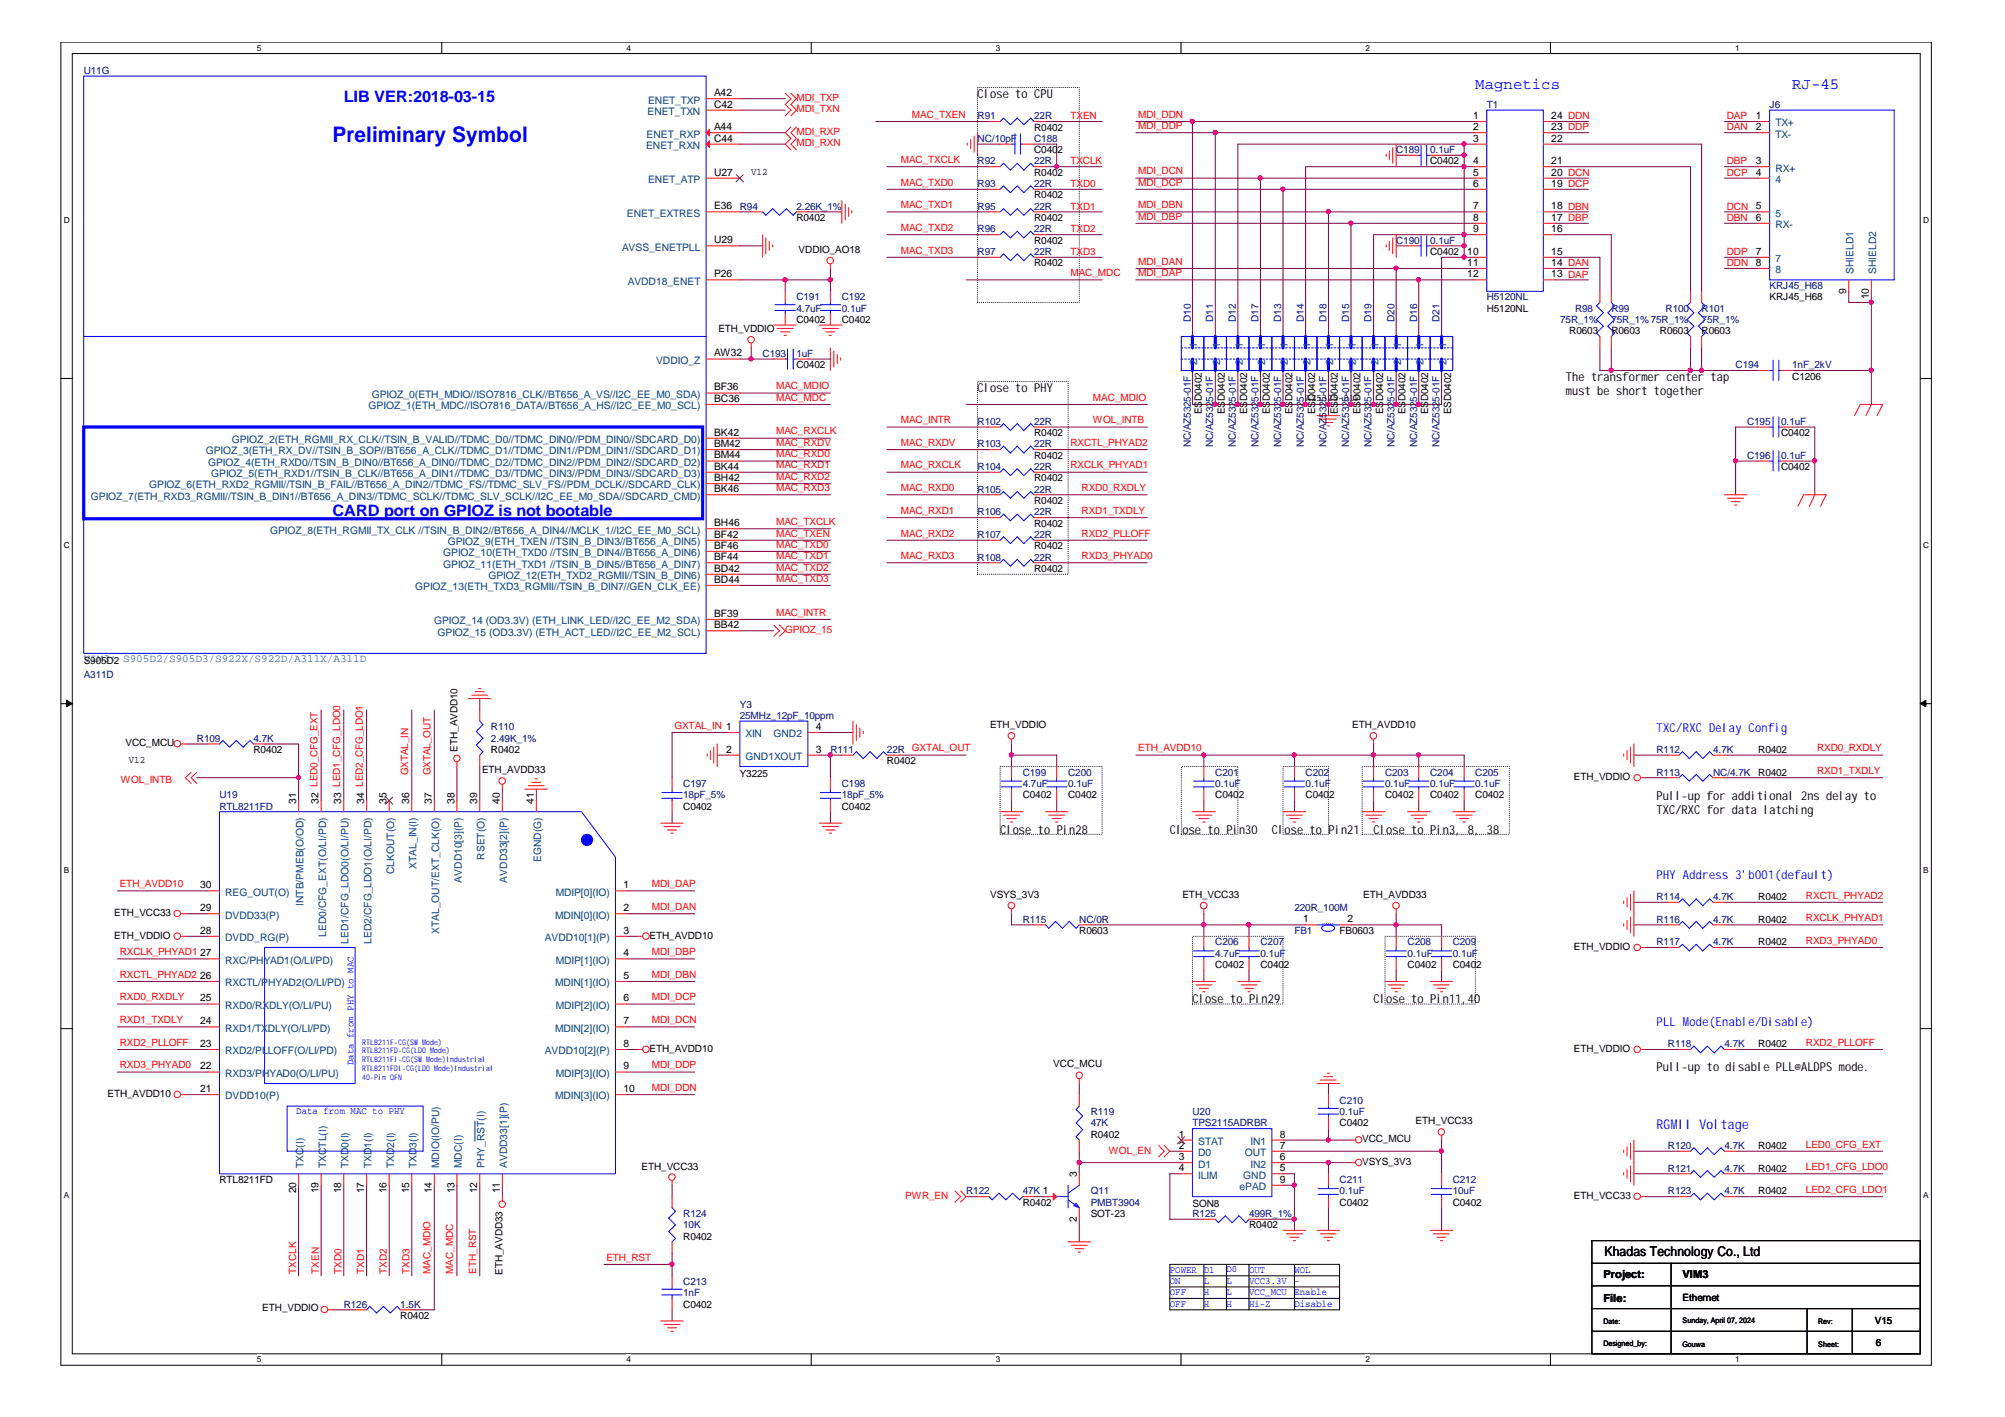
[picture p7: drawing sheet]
<svg xmlns="http://www.w3.org/2000/svg" width="297mm" height="210mm" viewBox="0 0 297 210" stroke-linecap="round" stroke-linejoin="round" font-family="sans-serif">
<defs><g id="words">
<text font-size="3.2" fill="#00f" x="49.3" y="21">Preliminary Symbol</text>
<g font-size="2.3" fill="#00f">
<text x="50.9" y="15.1">LIB VER:2018-03-15</text>
<text x="218.6" y="13.2">Magnetics</text>
<text x="265.5" y="13.2">RJ-45</text>
<text x="49.3" y="76.5">CARD port on GPIOZ is not bootable</text>
</g>
<text font-size="2" fill="#00f" x="245.4" y="167.2">RGMII Voltage</text>
<text font-size="2" x="237.7" y="186.1">Khadas Technology Co., Ltd</text>
<g font-size="1.8">
<text x="144.8" y="14.5">Close to CPU</text>
<text x="144.8" y="58.1">Close to PHY</text>
<text x="232" y="56.4">The transformer center tap</text>
<text x="232" y="58.5">must be short together</text>
<text x="245.4" y="118.5">Pull-up for additional 2ns delay to</text>
<text x="148.2" y="123.5">Close to Pin28</text>
<text x="173.3" y="123.5">Close to Pin30</text>
<text x="188.4" y="123.5">Close to Pin21</text>
<text x="203.5" y="123.5">Close to Pin3, 8, 38</text>
<text x="245.4" y="120.5">TXC/RXC for data latching</text>
<text x="176.7" y="148.6">Close to Pin29</text>
<text x="203.5" y="148.6">Close to Pin11,40</text>
<text x="245.4" y="158.7">Pull-up to disable PLL@ALDPS mode.</text>
</g>
<g font-size="1.8" fill="#00f">
<text x="245.4" y="108.4">TXC/RXC Delay Config</text>
<text x="245.4" y="130.2">PHY Address 3'b001(default)</text>
<text x="245.4" y="152">PLL Mode(Enable/Disable)</text>
</g>
<text font-size="1.7" fill="#408080" x="12.4" y="98.1">VIM3: S905D2/S905D3/S922X/S922D/A311X/A311D</text>
<g font-size="1.7">
<text x="237.5" y="189.3">Project:</text>
<text x="249.3" y="189.3">VIM3</text>
<text x="237.5" y="192.8">File:</text>
</g>
<g font-size="1.5" fill="#000080">
<text x="12.4" y="11">U11G</text>
<text x="144.8" y="17.7">R91</text>
<text x="153.2" y="17.7">22R</text>
<text x="220.3" y="16">T1</text>
<text x="262.2" y="16">J6</text>
<text x="144.8" y="21">NC/10pF</text>
<text x="153.2" y="21">C188</text>
<text x="206.8" y="22.7">C189</text>
<text x="211.9" y="22.7">0.1uF</text>
<text x="144.8" y="24.4">R92</text>
<text x="144.8" y="27.7">R93</text>
<text x="153.2" y="24.4">22R</text>
<text x="153.2" y="27.7">22R</text>
<text x="109.6" y="31.1">R94</text>
<text x="118" y="31.1">2.26K_1%</text>
<text x="144.8" y="31.1">R95</text>
<text x="144.8" y="34.4">R96</text>
<text x="153.2" y="31.1">22R</text>
<text x="153.2" y="34.4">22R</text>
<text x="144.8" y="37.8">R97</text>
<text x="153.2" y="37.8">22R</text>
<text x="206.8" y="36.1">C190</text>
<text x="211.9" y="36.1">0.1uF</text>
<text x="118" y="44.5">C191</text>
<text x="118" y="46.2">4.7uF</text>
<text x="124.7" y="44.5">C192</text>
<text x="124.7" y="46.2">0.1uF</text>
<text x="176.4" y="47.7" transform="rotate(-90 176.4 47.7)">D10</text>
<text x="179.7" y="47.7" transform="rotate(-90 179.7 47.7)">D11</text>
<text x="183.1" y="47.7" transform="rotate(-90 183.1 47.7)">D12</text>
<text x="186.4" y="47.7" transform="rotate(-90 186.4 47.7)">D17</text>
<text x="189.8" y="47.7" transform="rotate(-90 189.8 47.7)">D13</text>
<text x="193.2" y="47.7" transform="rotate(-90 193.2 47.7)">D14</text>
<text x="196.5" y="47.7" transform="rotate(-90 196.5 47.7)">D18</text>
<text x="199.9" y="47.7" transform="rotate(-90 199.9 47.7)">D15</text>
<text x="203.2" y="47.7" transform="rotate(-90 203.2 47.7)">D19</text>
<text x="206.6" y="47.7" transform="rotate(-90 206.6 47.7)">D20</text>
<text x="209.9" y="47.7" transform="rotate(-90 209.9 47.7)">D16</text>
<text x="213.3" y="47.7" transform="rotate(-90 213.3 47.7)">D21</text>
<text x="220.3" y="44.5">H5120NL</text>
<text x="231.1" y="47.9">75R_1%</text>
<text x="233.3" y="46.2">R98</text>
<text x="238.7" y="46.2">R99</text>
<text x="238.7" y="47.9">75R_1%75R_1%</text>
<text x="246.8" y="46.2">R100</text>
<text x="252.1" y="46.2">R101</text>
<text x="252.1" y="47.9">75R_1%</text>
<text x="262.2" y="42.8">KRJ45_H68</text>
<text x="113" y="52.9">C193</text>
<text x="118" y="52.9">1uF</text>
<text x="257.1" y="54.5">C194</text>
<text x="265.5" y="54.5">1nF_2kV</text>
<text x="144.8" y="62.9">R102</text>
<text x="153.2" y="62.9">22R</text>
<text x="258.8" y="62.9">C195</text>
<text x="263.9" y="62.9">0.1uF</text>
<text x="144.8" y="69.7">R104</text>
<text x="144.8" y="66.3">R103</text>
<text x="153.2" y="69.7">22R</text>
<text x="153.2" y="66.3">22R</text>
<text x="176.4" y="66.3" transform="rotate(-90 176.4 66.3)">NC/AZ5325-01F</text>
<text x="179.7" y="66.3" transform="rotate(-90 179.7 66.3)">NC/AZ5325-01F</text>
<text x="183.1" y="66.3" transform="rotate(-90 183.1 66.3)">NC/AZ5325-01F</text>
<text x="186.4" y="66.3" transform="rotate(-90 186.4 66.3)">NC/AZ5325-01F</text>
<text x="189.8" y="66.3" transform="rotate(-90 189.8 66.3)">NC/AZ5325-01F</text>
<text x="193.2" y="66.3" transform="rotate(-90 193.2 66.3)">NC/AZ5325-01F</text>
<text x="196.5" y="66.3" transform="rotate(-90 196.5 66.3)">NC/AZ5325-01F</text>
<text x="199.9" y="66.3" transform="rotate(-90 199.9 66.3)">NC/AZ5325-01F</text>
<text x="203.2" y="66.3" transform="rotate(-90 203.2 66.3)">NC/AZ5325-01F</text>
<text x="206.6" y="66.3" transform="rotate(-90 206.6 66.3)">NC/AZ5325-01F</text>
<text x="209.9" y="66.3" transform="rotate(-90 209.9 66.3)">NC/AZ5325-01F</text>
<text x="213.3" y="66.3" transform="rotate(-90 213.3 66.3)">NC/AZ5325-01F</text>
<text x="258.8" y="68">C196</text>
<text x="263.9" y="68">0.1uF</text>
<text x="144.8" y="76.3">R106</text>
<text x="144.8" y="73">R105</text>
<text x="153.2" y="76.3">22R</text>
<text x="153.2" y="73">22R</text>
<text x="144.8" y="79.7">R107</text>
<text x="144.8" y="83">R108</text>
<text x="153.2" y="79.7">22R</text>
<text x="153.2" y="83">22R</text>
<text x="12.4" y="100.5">A311D</text>
<text x="109.6" y="104.8">Y3</text>
<text x="109.6" y="106.5">25MHz_12pF_10ppm</text>
<text x="29.2" y="109.9">R109</text>
<text x="37.5" y="109.9">4.7K</text>
<text x="72.7" y="108.2">R110</text>
<text x="72.7" y="109.9">2.49K_1%</text>
<text x="123" y="111.6">R111</text>
<text x="131.4" y="111.6">22R GXTAL_OUT</text>
<text x="245.4" y="111.6">R112</text>
<text x="253.8" y="111.6">4.7K</text>
<text x="32.5" y="118.3">U19</text>
<text x="32.5" y="119.9">RTL8211FD</text>
<text x="101.2" y="116.6">C197</text>
<text x="101.2" y="118.3">18pF_5%</text>
<text x="124.7" y="116.6">C198</text>
<text x="124.7" y="118.3">18pF_5%</text>
<text x="151.5" y="114.9">C199</text>
<text x="151.5" y="116.6">4.7uF</text>
<text x="158.2" y="114.9">C200</text>
<text x="158.2" y="116.6">0.1uF</text>
<text x="180" y="114.9">C201</text>
<text x="180" y="116.6">0.1uF</text>
<text x="193.4" y="114.9">C202</text>
<text x="193.4" y="116.6">0.1uF</text>
<text x="205.2" y="114.9">C203</text>
<text x="205.2" y="116.6">0.1uF</text>
<text x="211.9" y="114.9">C204</text>
<text x="211.9" y="116.6">0.1uF</text>
<text x="218.6" y="114.9">C205</text>
<text x="218.6" y="116.6">0.1uF</text>
<text x="245.4" y="114.9">R113</text>
<text x="253.8" y="114.9">NC/4.7K</text>
<text x="151.5" y="136.7">R115</text>
<text x="159.9" y="136.7">NC/0R</text>
<text x="191.8" y="135">220R_100M</text>
<text x="245.4" y="133.3">R114</text>
<text x="245.4" y="136.7">R116</text>
<text x="253.8" y="133.3">4.7K</text>
<text x="253.8" y="136.7">4.7K</text>
<text x="180" y="140.1">C206</text>
<text x="180" y="141.7">4.7uF</text>
<text x="186.7" y="140.1">C207</text>
<text x="186.7" y="141.7">0.1uF</text>
<text x="191.8" y="138.4">FB1</text>
<text x="208.5" y="140.1">C208</text>
<text x="208.5" y="141.7">0.1uF</text>
<text x="215.2" y="140.1">C209</text>
<text x="215.2" y="141.7">0.1uF</text>
<text x="245.4" y="140.1">R117</text>
<text x="253.8" y="140.1">4.7K</text>
<text x="247.1" y="155.1">R118</text>
<text x="255.5" y="155.1">4.7K</text>
<text x="161.6" y="165.2">R119</text>
<text x="161.6" y="166.8">47K</text>
<text x="176.7" y="165.2">U20</text>
<text x="176.7" y="166.8">TPS2115ADRBR</text>
<text x="198.5" y="163.5">C210</text>
<text x="198.5" y="165.2">0.1uF</text>
<text x="247.1" y="170.2">R120</text>
<text x="247.1" y="173.6">R121</text>
<text x="255.5" y="170.2">4.7K</text>
<text x="255.5" y="173.6">4.7K</text>
<text x="143.1" y="176.9">R122</text>
<text x="151.5" y="176.9">47K 1</text>
<text x="161.6" y="176.9">Q11</text>
<text x="161.6" y="178.6">PMBT3904</text>
<text x="198.5" y="175.2">C211</text>
<text x="198.5" y="176.9">0.1uF</text>
<text x="215.2" y="175.2">C212</text>
<text x="215.2" y="176.9">10uF</text>
<text x="247.1" y="176.9">R123</text>
<text x="255.5" y="176.9">4.7K</text>
<text x="101.2" y="180.3">R124</text>
<text x="101.2" y="182">10K</text>
<text x="176.7" y="180.3">R125</text>
<text x="185" y="180.3">499R_1%</text>
<text x="101.2" y="190.3">C213</text>
<text x="101.2" y="192">1nF</text>
<text x="50.9" y="193.7">R126</text>
<text x="59.3" y="193.7">1.5K</text>
</g>
<g font-size="1.5" fill="#004080">
<text x="95.9" y="17">ENET_TXN</text>
<text x="96" y="15.3">ENET_TXP</text>
<text x="95.7" y="22.1">ENET_RXN</text>
<text x="95.8" y="20.4">ENET_RXP</text>
<text x="263" y="18.7">TX+</text>
<text x="263" y="20.4">TX-</text>
<text x="96" y="27.1">ENET_ATP</text>
<text x="263" y="25.4">RX+</text>
<text x="263" y="27.1">4</text>
<text x="92.9" y="32.1">ENET_EXTRES</text>
<text x="263" y="33.8">RX-</text>
<text x="263" y="32.1">5</text>
<text x="92.2" y="37.1">AVSS_ENETPLL</text>
<text x="263" y="38.8">7</text>
<text x="263" y="40.5">8</text>
<text x="274.6" y="40.6" transform="rotate(-90 274.6 40.6)">SHIELD1</text>
<text x="278" y="40.6" transform="rotate(-90 278 40.6)">SHIELD2</text>
<text x="93" y="42.2">AVDD18_ENET</text>
<text x="97.2" y="53.9">VDDIO_Z</text>
<text x="177.4" y="51.5" transform="rotate(-90 177.4 51.5)">1</text>
<text x="180.8" y="51.5" transform="rotate(-90 180.8 51.5)">1</text>
<text x="184.1" y="51.5" transform="rotate(-90 184.1 51.5)">1</text>
<text x="187.5" y="51.5" transform="rotate(-90 187.5 51.5)">1</text>
<text x="190.8" y="51.5" transform="rotate(-90 190.8 51.5)">1</text>
<text x="194.1" y="51.5" transform="rotate(-90 194.1 51.5)">1</text>
<text x="197.5" y="51.5" transform="rotate(-90 197.5 51.5)">1</text>
<text x="200.9" y="51.5" transform="rotate(-90 200.9 51.5)">1</text>
<text x="204.2" y="51.5" transform="rotate(-90 204.2 51.5)">1</text>
<text x="207.6" y="51.5" transform="rotate(-90 207.6 51.5)">1</text>
<text x="210.9" y="51.5" transform="rotate(-90 210.9 51.5)">1</text>
<text x="214.3" y="51.5" transform="rotate(-90 214.3 51.5)">1</text>
<text x="55.1" y="58.9">GPIOZ_0(ETH_MDIO//ISO7816_CLK//BT656_A_VS//I2C_EE_M0_SDA)</text>
<text x="177.4" y="54" transform="rotate(-90 177.4 54)">2</text>
<text x="180.8" y="54" transform="rotate(-90 180.8 54)">2</text>
<text x="184.1" y="54" transform="rotate(-90 184.1 54)">2</text>
<text x="187.5" y="54" transform="rotate(-90 187.5 54)">2</text>
<text x="190.8" y="54" transform="rotate(-90 190.8 54)">2</text>
<text x="194.1" y="54" transform="rotate(-90 194.1 54)">2</text>
<text x="197.5" y="54" transform="rotate(-90 197.5 54)">2</text>
<text x="200.9" y="54" transform="rotate(-90 200.9 54)">2</text>
<text x="204.2" y="54" transform="rotate(-90 204.2 54)">2</text>
<text x="207.6" y="54" transform="rotate(-90 207.6 54)">2</text>
<text x="210.9" y="54" transform="rotate(-90 210.9 54)">2</text>
<text x="214.3" y="54" transform="rotate(-90 214.3 54)">2</text>
<text x="34.3" y="65.6">GPIOZ_2(ETH_RGMII_RX_CLK//TSIN_B_VALID//TDMC_D0//TDMC_DIN0//PDM_DIN0//SDCARD_D0)</text>
<text x="54.6" y="60.6">GPIOZ_1(ETH_MDC//ISO7816_DATA//BT656_A_HS//I2C_EE_M0_SCL)</text>
<text x="30.5" y="67.3">GPIOZ_3(ETH_RX_DV//TSIN_B_SOP//BT656_A_CLK//TDMC_D1//TDMC_DIN1//PDM_DIN1//SDCARD_D1)</text>
<text x="30.8" y="69">GPIOZ_4(ETH_RXD0//TSIN_B_DIN0//BT656_A_DIN0//TDMC_D2//TDMC_DIN2//PDM_DIN2//SDCARD_D2)</text>
<text x="31.3" y="70.7">GPIOZ_5(ETH_RXD1//TSIN_B_CLK//BT656_A_DIN1//TDMC_D3//TDMC_DIN3//PDM_DIN3//SDCARD_D3)</text>
<text x="13.5" y="74">GPIOZ_7(ETH_RXD3_RGMII//TSIN_B_DIN1//BT656_A_DIN3//TDMC_SCLK//TDMC_SLV_SCLK//I2C_EE_M0_SDA//SDCARD_CMD)</text>
<text x="22.1" y="72.4">GPIOZ_6(ETH_RXD2_RGMII//TSIN_B_FAIL//BT656_A_DIN2//TDMC_FS//TDMC_SLV_FS//PDM_DCLK//SDCARD_CLK)</text>
<text x="40" y="79.1">GPIOZ_8(ETH_RGMII_TX_CLK //TSIN_B_DIN2//BT656_A_DIN4//MCLK_1//I2C_EE_M0_SCL)</text>
<text x="65.7" y="82.4">GPIOZ_10(ETH_TXD0 //TSIN_B_DIN4//BT656_A_DIN6)</text>
<text x="66.3" y="80.7">GPIOZ_9(ETH_TXEN //TSIN_B_DIN3//BT656_A_DIN5)</text>
<text x="61.5" y="87.4">GPIOZ_13(ETH_TXD3_RGMII//TSIN_B_DIN7//GEN_CLK_EE)</text>
<text x="65.7" y="84.1">GPIOZ_11(ETH_TXD1 //TSIN_B_DIN5//BT656_A_DIN7)</text>
<text x="72.3" y="85.8">GPIOZ_12(ETH_TXD2_RGMII//TSIN_B_DIN6)</text>
<text x="64.3" y="92.5">GPIOZ_14 (OD3.3V) (ETH_LINK_LED//I2C_EE_M2_SDA)</text>
<text x="64.8" y="94.2">GPIOZ_15 (OD3.3V) (ETH_ACT_LED//I2C_EE_M2_SCL)</text>
<text x="110.4" y="109.2">XIN</text>
<text x="110.4" y="112.6">GND1XOUT</text>
<text x="114.6" y="109.2">GND2</text>
<text x="58.4" y="129.5" transform="rotate(-90 58.4 129.5)">CLKOUT(O)</text>
<text x="61.7" y="128.7" transform="rotate(-90 61.7 128.7)">XTAL_IN(I)</text>
<text x="68.4" y="130.7" transform="rotate(-90 68.4 130.7)">AVDD10[3](P)</text>
<text x="71.8" y="127.4" transform="rotate(-90 71.8 127.4)">RSET(O)</text>
<text x="75.1" y="130.7" transform="rotate(-90 75.1 130.7)">AVDD33[2](P)</text>
<text x="80.2" y="127.7" transform="rotate(-90 80.2 127.7)">EGND(G)</text>
<text x="33.4" y="136.1">DVDD33(P)</text>
<text x="33.4" y="132.7">REG_OUT(O)</text>
<text x="45" y="134.2" transform="rotate(-90 45 134.2)">INTB/PMEB(O/OD)</text>
<text x="82.3" y="136.1">MDIN[0](IO)</text>
<text x="82.3" y="132.7">MDIP[0](IO)</text>
<text x="33.4" y="142.8">RXC/PHYAD1(O/LI/PD)</text>
<text x="33.4" y="139.4">DVDD_RG(P)</text>
<text x="48.3" y="138.8" transform="rotate(-90 48.3 138.8)">LED0/CFG_EXT(O/LI/PD)</text>
<text x="51.6" y="139.8" transform="rotate(-90 51.6 139.8)">LED1/CFG_LDO0(O/LI/PU)</text>
<text x="55" y="139.8" transform="rotate(-90 55 139.8)">LED2/CFG_LDO1(O/LI/PD)</text>
<text x="65.1" y="138.4" transform="rotate(-90 65.1 138.4)">XTAL_OUT/EXT_CLK(O)</text>
<text x="80.7" y="139.4">AVDD10[1](P)</text>
<text x="82.3" y="142.8">MDIP[1](IO)</text>
<text x="33.4" y="146.1">RXCTL/PHYAD2(O/LI/PD)</text>
<text x="33.4" y="149.5">RXD0/RXDLY(O/LI/PU)</text>
<text x="82.3" y="146.1">MDIN[1](IO)</text>
<text x="82.3" y="149.5">MDIP[2](IO)</text>
<text x="33.4" y="152.8">RXD1/TXDLY(O/LI/PD)</text>
<text x="82.3" y="152.8">MDIN[2](IO)</text>
<text x="33.4" y="156.2">RXD2/PLLOFF(O/LI/PD)</text>
<text x="33.4" y="159.5">RXD3/PHYAD0(O/LI/PU)</text>
<text x="80.7" y="156.2">AVDD10[2](P)</text>
<text x="82.3" y="159.5">MDIP[3](IO)</text>
<text x="33.4" y="162.9">DVDD10(P)</text>
<text x="82.3" y="162.9">MDIN[3](IO)</text>
<text x="45" y="173" transform="rotate(-90 45 173)">TXC(I)</text>
<text x="48.3" y="173" transform="rotate(-90 48.3 173)">TXCTL(I)</text>
<text x="51.6" y="173" transform="rotate(-90 51.6 173)">TXD0(I)</text>
<text x="55" y="173" transform="rotate(-90 55 173)">TXD1(I)</text>
<text x="58.4" y="173" transform="rotate(-90 58.4 173)">TXD2(I)</text>
<text x="61.7" y="173" transform="rotate(-90 61.7 173)">TXD3(I)</text>
<text x="65.1" y="173" transform="rotate(-90 65.1 173)">MDIO(IO/PU)</text>
<text x="68.4" y="173" transform="rotate(-90 68.4 173)">MDC(I)</text>
<text x="71.8" y="173" transform="rotate(-90 71.8 173)">PHY_RST(I)</text>
<text x="75.1" y="173" transform="rotate(-90 75.1 173)">AVDD33[1](P)</text>
<text x="177.5" y="169.6">STAT</text>
<text x="177.5" y="171.3">D0</text>
<text x="177.5" y="172.9">D1</text>
<text x="184.4" y="171.3">OUT</text>
<text x="185.3" y="172.9">IN2</text>
<text x="185.3" y="169.6">IN1</text>
<text x="177.5" y="174.6">ILIM</text>
<text x="183.6" y="176.3">ePAD</text>
<text x="184.2" y="174.6">GND</text>
</g>
<g font-size="1.5">
<text x="105.8" y="14.2">A42</text>
<text x="105.8" y="15.9">C42</text>
<text x="218.2" y="17.6">1</text>
<text x="229.8" y="17.6">24 DDN</text>
<text x="260.1" y="17.6">1</text>
<text x="105.8" y="19.3">A44</text>
<text x="105.8" y="21">C44</text>
<text x="153.2" y="19.4">R0402</text>
<text x="153.2" y="22.7">C0402</text>
<text x="218.2" y="19.3">2</text>
<text x="218.2" y="21">3</text>
<text x="229.8" y="21">22</text>
<text x="229.8" y="19.3">23 DDP</text>
<text x="260.1" y="19.3">2</text>
<text x="105.8" y="26">U27</text>
<text x="111.3" y="25.9">V12</text>
<text x="153.2" y="26">R0402</text>
<text x="153.2" y="29.4">R0402</text>
<text x="211.9" y="24.4">C0402</text>
<text x="218.2" y="24.3">4</text>
<text x="218.2" y="26">5</text>
<text x="218.2" y="27.7">6</text>
<text x="229.8" y="27.7">19 DCP</text>
<text x="229.8" y="26">20 DCN</text>
<text x="229.8" y="24.3">21</text>
<text x="260.1" y="24.3">3</text>
<text x="260.1" y="26">4</text>
<text x="105.8" y="31">E36</text>
<text x="118" y="32.7">R0402</text>
<text x="153.2" y="32.7">R0402</text>
<text x="218.2" y="31">7</text>
<text x="218.2" y="32.7">8</text>
<text x="218.2" y="34.4">9</text>
<text x="229.8" y="34.4">16</text>
<text x="229.8" y="32.7">17 DBP</text>
<text x="229.8" y="31">18 DBN</text>
<text x="260.1" y="32.7">6</text>
<text x="260.1" y="31">5</text>
<text x="105.8" y="41.1">P26</text>
<text x="105.8" y="36">U29</text>
<text x="118.3" y="37.4">VDDIO_AO18</text>
<text x="153.2" y="39.5">R0402</text>
<text x="153.2" y="36.1">R0402</text>
<text x="211.9" y="37.8">C0402</text>
<text x="217.4" y="37.7">10</text>
<text x="217.4" y="39.4">11</text>
<text x="217.4" y="41.1">12</text>
<text x="229.8" y="41.1">13 DAP</text>
<text x="229.8" y="39.4">14 DAN</text>
<text x="229.8" y="37.7">15</text>
<text x="260.1" y="37.7">7</text>
<text x="260.1" y="39.4">8</text>
<text x="118" y="47.9">C0402</text>
<text x="124.7" y="47.9">C0402</text>
<text x="220.3" y="46.2">H5120NL</text>
<text x="262.2" y="44.5">KRJ45_H68</text>
<text x="273.5" y="43.5" transform="rotate(-90 273.5 43.5)">9</text>
<text x="276.9" y="44.3" transform="rotate(-90 276.9 44.3)">10</text>
<text x="105.8" y="52.8">AW32</text>
<text x="106.4" y="49.2">ETH_VDDIO</text>
<text x="232.5" y="49.5">R0603</text>
<text x="238.7" y="49.5">R0603</text>
<text x="245.9" y="49.5">R0603</text>
<text x="252.1" y="49.5">R0603</text>
<text x="105.8" y="57.8">BF36</text>
<text x="105.8" y="59.5">BC36</text>
<text x="118" y="54.5">C0402</text>
<text x="193.4" y="59.5">AZ5325-01F</text>
<text x="265.5" y="56.2">C1206</text>
<text x="105.8" y="64.5">BK42</text>
<text x="153.2" y="64.6">R0402</text>
<text x="178.1" y="61.4" transform="rotate(-90 178.1 61.4)">ESD0402</text>
<text x="181.4" y="61.4" transform="rotate(-90 181.4 61.4)">ESD0402</text>
<text x="184.8" y="61.4" transform="rotate(-90 184.8 61.4)">ESD0402</text>
<text x="188.1" y="61.4" transform="rotate(-90 188.1 61.4)">ESD0402</text>
<text x="191.5" y="61.4" transform="rotate(-90 191.5 61.4)">ESD0402</text>
<text x="194.8" y="61.4" transform="rotate(-90 194.8 61.4)">ESD0402</text>
<text x="198.2" y="61.4" transform="rotate(-90 198.2 61.4)">ESD0402</text>
<text x="201.5" y="61.4" transform="rotate(-90 201.5 61.4)">ESD0402</text>
<text x="204.9" y="61.4" transform="rotate(-90 204.9 61.4)">ESD0402</text>
<text x="208.2" y="61.4" transform="rotate(-90 208.2 61.4)">ESD0402</text>
<text x="211.6" y="61.4" transform="rotate(-90 211.6 61.4)">ESD0402</text>
<text x="215" y="61.4" transform="rotate(-90 215 61.4)">ESD0402</text>
<text x="263.9" y="64.6">C0402</text>
<text x="105.8" y="66.2">BM42</text>
<text x="105.8" y="67.9">BM44</text>
<text x="105.8" y="69.6">BK44</text>
<text x="105.8" y="71.3">BH42</text>
<text x="153.2" y="71.3">R0402</text>
<text x="153.2" y="68">R0402</text>
<text x="263.9" y="69.7">C0402</text>
<text x="105.8" y="72.9">BK46</text>
<text x="105.8" y="77.9">BH46</text>
<text x="153.2" y="74.6">R0402</text>
<text x="105.8" y="79.6">BF42</text>
<text x="105.8" y="81.3">BF46</text>
<text x="105.8" y="83">BF44</text>
<text x="153.2" y="81.4">R0402</text>
<text x="153.2" y="78">R0402</text>
<text x="105.8" y="84.7">BD42</text>
<text x="105.8" y="86.3">BD44</text>
<text x="153.2" y="84.7">R0402</text>
<text x="105.8" y="91.4">BF39</text>
<text x="105.8" y="93.1">BB42</text>
<text x="12.4" y="98.3">S905D2</text>
<text x="146.7" y="107.8">ETH_VDDIO</text>
<text x="200.3" y="107.8">ETH_AVDD10</text>
<text x="18.6" y="110.5">VCC_MCU</text>
<text x="19.1" y="113.1">V12</text>
<text x="37.5" y="111.6">R0402</text>
<text x="67.8" y="111.4" transform="rotate(-90 67.8 111.4)">ETH_AVDD10</text>
<text x="72.7" y="111.6">R0402</text>
<text x="107.6" y="111.5">2</text>
<text x="120.9" y="111.5">3</text>
<text x="120.9" y="108.1">4</text>
<text x="131.4" y="113.2">R0402</text>
<text x="260.5" y="111.6">R0402</text>
<text x="43.9" y="119.1" transform="rotate(-90 43.9 119.1)">31</text>
<text x="47.2" y="119.1" transform="rotate(-90 47.2 119.1)">32 LED0_CFG_EXT</text>
<text x="50.5" y="119.1" transform="rotate(-90 50.5 119.1)">33 LED1_CFG_LDO0</text>
<text x="53.9" y="119.1" transform="rotate(-90 53.9 119.1)">34 LED2_CFG_LDO1</text>
<text x="57.3" y="119.1" transform="rotate(-90 57.3 119.1)">35</text>
<text x="60.6" y="119.1" transform="rotate(-90 60.6 119.1)">36</text>
<text x="64" y="119.1" transform="rotate(-90 64 119.1)">37</text>
<text x="67.3" y="119.1" transform="rotate(-90 67.3 119.1)">38</text>
<text x="70.7" y="119.1" transform="rotate(-90 70.7 119.1)">39</text>
<text x="71.4" y="114.6">ETH_AVDD33</text>
<text x="74" y="119.1" transform="rotate(-90 74 119.1)">40</text>
<text x="79.1" y="119.1" transform="rotate(-90 79.1 119.1)">41</text>
<text x="101.2" y="119.9">C0402</text>
<text x="109.6" y="115.1">Y3225</text>
<text x="124.7" y="119.9">C0402</text>
<text x="151.5" y="118.3">C0402</text>
<text x="158.2" y="118.3">C0402</text>
<text x="180" y="118.3">C0402</text>
<text x="193.4" y="118.3">C0402</text>
<text x="205.2" y="118.3">C0402</text>
<text x="211.9" y="118.3">C0402</text>
<text x="218.6" y="118.3">C0402</text>
<text x="233.2" y="115.6">ETH_VDDIO</text>
<text x="260.5" y="114.9">R0402</text>
<text x="29.6" y="131.6">30</text>
<text x="92.4" y="131.6">1</text>
<text x="16.9" y="135.7">ETH_VCC33</text>
<text x="29.6" y="135">29</text>
<text x="92.4" y="135">2</text>
<text x="146.7" y="133">VSYS_3V3</text>
<text x="175.2" y="133">ETH_VCC33</text>
<text x="193.1" y="136.6">1</text>
<text x="199.6" y="136.6">2</text>
<text x="202" y="133">ETH_AVDD33</text>
<text x="260.5" y="133.3">R0402</text>
<text x="260.5" y="136.7">R0402</text>
<text x="16.9" y="139">ETH_VDDIO</text>
<text x="29.6" y="141.7">27</text>
<text x="29.6" y="138.3">28</text>
<text x="92.4" y="138.3">3</text>
<text x="92.4" y="141.7">4</text>
<text x="96.2" y="139">ETH_AVDD10</text>
<text x="159.9" y="138.4">R0603</text>
<text x="180" y="143.4">C0402</text>
<text x="186.7" y="143.4">C0402</text>
<text x="198.5" y="138.4">FB0603</text>
<text x="208.5" y="143.4">C0402</text>
<text x="215.2" y="143.4">C0402</text>
<text x="233.2" y="140.7">ETH_VDDIO</text>
<text x="260.5" y="140.1">R0402</text>
<text x="29.6" y="145">26</text>
<text x="29.6" y="148.4">25</text>
<text x="92.4" y="145">5</text>
<text x="92.4" y="148.4">6</text>
<text x="29.6" y="151.7">24</text>
<text x="29.6" y="155.1">23</text>
<text x="92.4" y="151.7">7</text>
<text x="92.4" y="155.1">8</text>
<text x="96.2" y="155.8">ETH_AVDD10</text>
<text x="233.2" y="155.8">ETH_VDDIO</text>
<text x="260.5" y="155.1">R0402</text>
<text x="29.6" y="161.8">21</text>
<text x="29.6" y="158.4">22</text>
<text x="92.4" y="158.4">9</text>
<text x="92.4" y="161.8">10</text>
<text x="156" y="158.1">VCC_MCU</text>
<text x="15.9" y="162.5">ETH_AVDD10</text>
<text x="198.5" y="166.8">C0402</text>
<text x="209.7" y="166.5">ETH_VCC33</text>
<text x="95" y="173.2">ETH_VCC33</text>
<text x="161.6" y="168.5">R0402</text>
<text x="174.6" y="168.5">1</text>
<text x="174.6" y="170.2">2</text>
<text x="174.6" y="171.8">3</text>
<text x="174.6" y="173.5">4</text>
<text x="189.6" y="173.5">5</text>
<text x="189.6" y="171.8">6</text>
<text x="189.6" y="170.2">7</text>
<text x="189.6" y="168.5">8</text>
<text x="201.8" y="172.6">VSYS_3V3</text>
<text x="201.8" y="169.2">VCC_MCU</text>
<text x="260.5" y="170.2">R0402</text>
<text x="260.5" y="173.6">R0402</text>
<text x="32.5" y="175.2">RTL8211FD</text>
<text x="43.9" y="176.8" transform="rotate(-90 43.9 176.8)">20</text>
<text x="47.2" y="176.8" transform="rotate(-90 47.2 176.8)">19</text>
<text x="50.5" y="176.8" transform="rotate(-90 50.5 176.8)">18</text>
<text x="53.9" y="176.8" transform="rotate(-90 53.9 176.8)">17</text>
<text x="57.3" y="176.8" transform="rotate(-90 57.3 176.8)">16</text>
<text x="60.6" y="176.8" transform="rotate(-90 60.6 176.8)">15</text>
<text x="64" y="176.8" transform="rotate(-90 64 176.8)">14</text>
<text x="67.3" y="176.8" transform="rotate(-90 67.3 176.8)">13</text>
<text x="70.7" y="176.8" transform="rotate(-90 70.7 176.8)">12</text>
<text x="74" y="176.8" transform="rotate(-90 74 176.8)">11</text>
<text x="151.5" y="178.6">R0402</text>
<text x="159.5" y="174.4" transform="rotate(-90 159.5 174.4)">3</text>
<text x="176.7" y="178.8">SON8</text>
<text x="189.6" y="175.2">9</text>
<text x="198.5" y="178.6">C0402</text>
<text x="215.2" y="178.6">C0402</text>
<text x="233.2" y="177.6">ETH_VCC33</text>
<text x="260.5" y="176.9">R0402</text>
<text x="101.2" y="183.6">R0402</text>
<text x="159.5" y="180.9" transform="rotate(-90 159.5 180.9)">2</text>
<text x="161.6" y="180.3">SOT-23</text>
<text x="185" y="182">R0402</text>
<text x="74.5" y="188.8" transform="rotate(-90 74.5 188.8)">ETH_AVDD33</text>
<text x="38.9" y="194.2">ETH_VDDIO</text>
<text x="59.3" y="195.4">R0402</text>
<text x="101.2" y="193.7">C0402</text>
<text x="249.3" y="192.7">Ethernet</text>
<text x="277.7" y="196.2">V15</text>
<text x="277.9" y="199.4">6</text>
</g>
<g font-size="1.5" fill="#f00">
<text x="118" y="15">MDI_TXP</text>
<text x="118" y="16.7">MDI_TXN</text>
<text x="135.1" y="17.5">MAC_TXEN</text>
<text x="158.6" y="17.7">TXEN</text>
<text x="168.6" y="17.5">MDI_DDN</text>
<text x="255.8" y="17.7">DAP</text>
<text x="118" y="20">MDI_RXP</text>
<text x="118" y="21.7">MDI_RXN</text>
<text x="168.6" y="19.1">MDI_DDP</text>
<text x="255.8" y="19.3">DAN</text>
<text x="133.4" y="27.5">MAC_TXD0</text>
<text x="133.4" y="24.1">MAC_TXCLK</text>
<text x="158.6" y="27.7">TXD0</text>
<text x="158.6" y="24.4">TXCLK</text>
<text x="168.6" y="25.8">MDI_DCN</text>
<text x="168.6" y="27.5">MDI_DCP</text>
<text x="255.8" y="24.4">DBP</text>
<text x="255.8" y="26">DCP</text>
<text x="133.4" y="30.8">MAC_TXD1</text>
<text x="133.4" y="34.2">MAC_TXD2</text>
<text x="158.6" y="31">TXD1</text>
<text x="158.6" y="34.4">TXD2</text>
<text x="168.6" y="30.8">MDI_DBN</text>
<text x="168.6" y="32.5">MDI_DBP</text>
<text x="255.8" y="32.7">DBN</text>
<text x="255.8" y="31">DCN</text>
<text x="133.4" y="37.6">MAC_TXD3</text>
<text x="158.6" y="37.8">TXD3</text>
<text x="158.6" y="40.9">MAC_MDC</text>
<text x="168.6" y="39.2">MDI_DAN</text>
<text x="168.6" y="40.9">MDI_DAP</text>
<text x="255.8" y="37.8">DDP</text>
<text x="255.8" y="39.4">DDN</text>
<text x="115" y="59.4">MAC_MDC</text>
<text x="115" y="57.7">MAC_MDIO</text>
<text x="161.9" y="59.4">MAC_MDIO</text>
<text x="115" y="64.4">MAC_RXCLK</text>
<text x="133.4" y="62.7">MAC_INTR</text>
<text x="161.9" y="62.7">WOL_INTB</text>
<text x="115" y="69.4">MAC_RXD1</text>
<text x="115" y="67.7">MAC_RXD0</text>
<text x="115" y="71.1">MAC_RXD2</text>
<text x="115" y="66.1">MAC_RXDV</text>
<text x="133.4" y="66.1">MAC_RXDV</text>
<text x="133.4" y="69.4">MAC_RXCLK</text>
<text x="158.6" y="69.4">RXCLK_PHYAD1</text>
<text x="158.6" y="66.1">RXCTL_PHYAD2</text>
<text x="115" y="72.7">MAC_RXD3</text>
<text x="115" y="77.8">MAC_TXCLK</text>
<text x="133.4" y="72.7">MAC_RXD0</text>
<text x="133.4" y="76.1">MAC_RXD1</text>
<text x="160.2" y="72.7">RXD0_RXDLY</text>
<text x="160.2" y="76.1">RXD1_TXDLY</text>
<text x="115" y="81.1">MAC_TXD0</text>
<text x="115" y="79.5">MAC_TXEN</text>
<text x="115" y="82.8">MAC_TXD1</text>
<text x="133.4" y="79.5">MAC_RXD2</text>
<text x="133.4" y="82.8">MAC_RXD3</text>
<text x="160.2" y="79.5">RXD2_PLLOFF</text>
<text x="160.2" y="82.8">RXD3_PHYAD0</text>
<text x="115" y="86.2">MAC_TXD3</text>
<text x="115" y="84.5">MAC_TXD2</text>
<text x="115" y="91.2">MAC_INTR</text>
<text x="116.3" y="93.8">GPIOZ_15</text>
<text x="99.9" y="108">GXTAL_IN 1</text>
<text x="168.6" y="111.3">ETH_AVDD10</text>
<text x="269.2" y="111.3">RXD0_RXDLY</text>
<text x="17.9" y="115.9">WOL_INTB</text>
<text x="60.5" y="114.9" transform="rotate(-90 60.5 114.9)">GXTAL_IN</text>
<text x="63.8" y="114.9" transform="rotate(-90 63.8 114.9)">GXTAL_OUT</text>
<text x="269.2" y="114.7">RXD1_TXDLY</text>
<text x="17.7" y="131.4">ETH_AVDD10</text>
<text x="96.6" y="131.4">MDI_DAP</text>
<text x="96.6" y="134.8">MDI_DAN</text>
<text x="267.5" y="133.1">RXCTL_PHYAD2</text>
<text x="267.5" y="136.5">RXCLK_PHYAD1</text>
<text x="17.7" y="141.5">RXCLK_PHYAD1</text>
<text x="96.6" y="141.5">MDI_DBP</text>
<text x="267.5" y="139.8">RXD3_PHYAD0</text>
<text x="17.7" y="148.2">RXD0_RXDLY</text>
<text x="17.7" y="144.8">RXCTL_PHYAD2</text>
<text x="96.6" y="144.8">MDI_DBN</text>
<text x="96.6" y="148.2">MDI_DCP</text>
<text x="17.7" y="154.9">RXD2_PLLOFF</text>
<text x="17.7" y="151.6">RXD1_TXDLY</text>
<text x="96.6" y="151.6">MDI_DCN</text>
<text x="267.5" y="154.9">RXD2_PLLOFF</text>
<text x="17.7" y="158.3">RXD3_PHYAD0</text>
<text x="96.6" y="158.3">MDI_DDP</text>
<text x="96.6" y="161.6">MDI_DDN</text>
<text x="164.3" y="170.9">WOL_EN</text>
<text x="267.5" y="170">LED0_CFG_EXT</text>
<text x="267.5" y="173.3">LED1_CFG_LDO0</text>
<text x="134.1" y="177.6">PWR_EN</text>
<text x="267.5" y="176.7">LED2_CFG_LDO1</text>
<text x="43.9" y="188.7" transform="rotate(-90 43.9 188.7)">TXCLK</text>
<text x="47.2" y="188.7" transform="rotate(-90 47.2 188.7)">TXEN</text>
<text x="50.6" y="188.7" transform="rotate(-90 50.6 188.7)">TXD0</text>
<text x="54" y="188.7" transform="rotate(-90 54 188.7)">TXD1</text>
<text x="57.3" y="188.7" transform="rotate(-90 57.3 188.7)">TXD2</text>
<text x="60.7" y="188.7" transform="rotate(-90 60.7 188.7)">TXD3</text>
<text x="63.8" y="188.7" transform="rotate(-90 63.8 188.7)">MAC_MDIO</text>
<text x="67.1" y="188.7" transform="rotate(-90 67.1 188.7)">MAC_MDC</text>
<text x="70.5" y="188.7" transform="rotate(-90 70.5 188.7)">ETH_RST</text>
<text x="89.8" y="186.7">ETH_RST</text>
</g>
<g font-size="1.5" fill="#00f">
<text x="52.4" y="157.8" transform="rotate(-90 52.4 157.8)">Data from PHY to MAC</text>
<text x="43.9" y="165.1">Data from MAC to PHY</text>
<text x="173.3" y="188.5">POWER</text>
<text x="173.3" y="190.2">ON</text>
<text x="173.3" y="191.9">OFF</text>
<text x="178.4" y="188.5">D1</text>
<text x="178.4" y="190.2">L</text>
<text x="178.4" y="191.9">H</text>
<text x="181.7" y="188.4">D0</text>
<text x="181.7" y="191.9">L</text>
<text x="181.7" y="190.2">L</text>
<text x="185" y="188.5">OUT</text>
<text x="185" y="190.2">VCC3.3V</text>
<text x="185" y="191.9">VCC_MCU</text>
<text x="191.8" y="188.5">WOL</text>
<text x="191.8" y="191.9">Enable</text>
<text x="191.8" y="190.2">-</text>
<text x="173.3" y="193.6">OFF</text>
<text x="178.4" y="193.6">H</text>
<text x="181.7" y="193.6">H</text>
<text x="185" y="193.6">Hi-Z</text>
<text x="191.8" y="193.6">Disable</text>
</g>
<g font-size="1.2">
<text x="38.1" y="7.5">5</text>
<text x="92.8" y="7.5">4</text>
<text x="147.5" y="7.5">3</text>
<text x="202.3" y="7.5">2</text>
<text x="257" y="7.5">1</text>
<text x="9.4" y="33.1">D</text>
<text x="284.9" y="33.1">D</text>
<text x="9.4" y="81.2">C</text>
<text x="284.9" y="81.2">C</text>
<text x="9.4" y="129.4">B</text>
<text x="284.9" y="129.4">B</text>
<text x="9.4" y="177.5">A</text>
<text x="284.9" y="177.5">A</text>
<text x="38.1" y="201.8">5</text>
<text x="92.8" y="201.8">4</text>
<text x="147.5" y="201.8">3</text>
<text x="202.3" y="201.8">2</text>
<text x="257" y="201.8">1</text>
</g>
<g font-size="1.1" fill="#00f">
<text x="53.6" y="154.7">RTL8211F-CG(SW Mode)</text>
<text x="53.6" y="156.1">RTL8211FD-CG(LDO Mode)</text>
<text x="53.6" y="157.4">RTL8211FI-CG(SW Mode)Industrial</text>
<text x="53.6" y="158.7">RTL8211FDI-CG(LDO Mode)Industrial</text>
<text x="53.6" y="160">40-Pin QFN</text>
</g>
<g font-size="1.1">
<text x="237.5" y="196.1">Date:</text>
<text x="249.3" y="195.9">Sunday, April 07, 2024</text>
<text x="269.4" y="196.1">Rev:</text>
<text x="237.5" y="199.3">Designed_by:</text>
<text x="249.3" y="199.5">Gouwa</text>
<text x="269.4" y="199.5">Sheet:</text>
</g>
</g></defs>
<path d="M9 6.2h277.1v196h-277.1zM10.7 7.9h273.8v192.6h-273.8z" fill="none" stroke="#000" stroke-width=".15"/>
<g fill="#fff">
<path d="M38.1 6.4h.6v1.4h-.6z"/>
<path d="M38.1 200.7h.6v1.4h-.6z"/>
</g>
<path d="M65.4 6.2v1.7M65.4 200.5v1.7" fill="none" stroke="#000" stroke-width=".15"/>
<g fill="#fff">
<path d="M92.8 6.4h.6v1.4h-.6z"/>
<path d="M92.8 200.7h.6v1.4h-.6z"/>
</g>
<path d="M120.2 6.2v1.7M120.2 200.5v1.7" fill="none" stroke="#000" stroke-width=".15"/>
<g fill="#fff">
<path d="M147.5 6.4h.7v1.4h-.7z"/>
<path d="M147.5 200.7h.7v1.4h-.7z"/>
</g>
<path d="M175 6.2v1.7M175 200.5v1.7" fill="none" stroke="#000" stroke-width=".15"/>
<g fill="#fff">
<path d="M202.3 6.4h.6v1.4h-.6z"/>
<path d="M202.3 200.7h.6v1.4h-.6z"/>
</g>
<path d="M229.7 6.2v1.7M229.7 200.5v1.7" fill="none" stroke="#000" stroke-width=".15"/>
<g fill="#fff">
<path d="M257 6.4h.7v1.4h-.7z"/>
<path d="M257 200.7h.7v1.4h-.7z"/>
<path d="M9.4 31.9h.9v1.4h-.9z"/>
<path d="M284.9 31.9h.9v1.4h-.9z"/>
<path d="M9.4 80.1h.9v1.4h-.9z"/>
<path d="M284.9 80.1h.9v1.4h-.9z"/>
</g>
<path d="M9 56.1h1.7M284.5 56.1h1.7" fill="none" stroke="#000" stroke-width=".15"/>
<g fill="#fff">
<path d="M9.4 128.2h.8v1.4h-.8z"/>
<path d="M284.9 128.2h.8v1.4h-.8z"/>
</g>
<path d="M9 104.2h1.7M284.5 104.2h1.7" fill="none" stroke="#000" stroke-width=".15"/>
<g fill="#000" stroke="#000" stroke-width=".15">
<path d="M9.9 103.7l.8 .5-.8 .5z" fill-rule="evenodd"/>
<path d="M284.5 104.2l.8-.5v1z" fill-rule="evenodd"/>
</g>
<g fill="#fff">
<path d="M9.4 176.4h.8v1.4h-.8z"/>
<path d="M284.9 176.4h.8v1.4h-.8z"/>
</g>
<g fill="none" stroke="#000" stroke-width=".15">
<path d="M9 152.4h1.7M284.5 152.4h1.7M173.3 190.6h25.2M173.3 189h25.2M173.3 192.3h25.2M173.3 187.3h25.2v6.7h-25.2zM178.4 187.3v6.7M181.7 187.3v6.7M185 187.3v6.7M191.8 187.3v6.7M235.8 183.8h48.7v16.7h-48.7zM235.8 197.2h48.7"/>
<path d="M235.8 193.9h48.7M235.8 190.5h48.7M235.8 187.1h48.7M247.6 187.1v13.4M267.7 193.9v6.6M274.4 193.9v6.6"/>
</g>
<path d="M144.8 13h15.1v31.8h-15.1zM144.8 56.5h13.4v28.6h-13.4zM148.2 113.6h15.1v10h-15.1zM175 113.6h8.4v10h-8.4zM190.1 113.6h6.7v10h-6.7zM201.8 113.6h21.8v10h-21.8zM176.7 138.7h13.4v10h-13.4zM205.2 138.7h13.4v10h-13.4z" fill="none" stroke="#000" stroke-width=".15" stroke-dasharray="0 .3"/>
<g fill="none" stroke="#800040" stroke-width=".15">
<path d="M109.6 19.7h6.7M109.6 16.3h6.7M109.6 14.6h6.7M129.8 18h16.7M154.9 18h8.4M168.3 19.7h50.3M168.3 18h50.3M176.7 18v31.8M180 19.7v30.1M230.3 19.7h5M230.3 18h5M255.5 19.7h5"/>
<path d="M255.5 18h5M109.6 31.4h1.7M109.6 21.4h6.7M109.6 36.4h3.4M119.7 31.4h5M123 39.8v3.4M131.4 31.4h15.1M131.4 28h15.1M131.4 38.1h15.1M131.4 34.8h15.1M131.4 24.7h15.1M144.8 21.4h3.4"/>
<path d="M153.2 21.4h3.3v3.3M154.9 31.4h8.4M154.9 28h8.4M154.9 38.1h8.4M154.9 34.8h8.4M154.9 24.7h8.4M168.3 31.4h50.3M168.3 39.8h50.3M168.3 33.1h50.3M168.3 28h50.3M168.3 26.4h50.3M186.7 26.4v23.4"/>
<path d="M190.1 28v21.8M196.8 31.4v18.4M200.2 33.1v16.7M206.8 36.4h1.7M206.8 39.8v10M206.8 23h1.7M213.6 36.4h3.3M213.6 23h3.3M216.9 21.4v16.7M218.6 21.4h-35.2v28.4M218.6 38.1h-5v11.7M218.6 34.8h-15.1v15"/>
<path d="M218.6 24.7h-25.2v25.1M230.3 31.4h5M230.3 21.4h21.8v21.8M230.3 39.8h5M230.3 33.1h5M230.3 28h5M230.3 26.4h5M230.3 38.1h6.7v5.1M230.3 34.8h8.4v8.4M230.3 24.7h20.1v18.5M255.5 31.4h5M255.5 39.8h5"/>
<path d="M255.5 33.1h5M255.5 26.4h5M255.5 38.1h5M255.5 24.7h5M109.6 41.5h13.4M109.6 53.2h5M109.6 59.9h13.4M109.6 58.2h13.4M111.3 51.5v1.7M116.3 41.5v1.7M119.7 53.2h3.3M143.1 41.5h20.2"/>
<path d="M143.1 59.9h26.9M168.3 41.5h50.3M176.7 54.9v5h36.9v-5M180 54.9v5M183.4 54.9v5M186.7 54.9v5M190.1 54.9v5M193.4 54.9v5M196.8 54.9v6.7M200.2 54.9v5M203.5 54.9v5M206.8 54.9v5"/>
<path d="M210.2 41.5v8.3M210.2 54.9v5M230.3 41.5h5M237 51.5v3.4h23.5M238.7 51.5v3.4M250.4 51.5v3.4M252.1 51.5v3.4M265.5 54.9h11.7M273.9 43.2v1.6h3.3M277.2 43.2v16.7M109.6 64.9h13.4M109.6 69.9h13.4"/>
<path d="M109.6 68.3h13.4M109.6 73.3h13.4M109.6 71.6h13.4M109.6 78.3h13.4M109.6 66.6h13.4M131.4 69.9h15.1M131.4 73.3h15.1M131.4 66.6h15.1M131.4 63.3h15.1M131.4 76.7h15.1M154.9 69.9h15.1M154.9 73.3h15.1"/>
<path d="M154.9 66.6h15.1M154.9 63.3h15.1M154.9 76.7h15.1M257.1 68.3h3.4M260.5 63.3h-3.4v10M265.5 68.3h3.4M265.5 63.3h3.4v10M109.6 81.7h13.4M109.6 80h13.4M109.6 86.7h13.4M109.6 85.1h13.4M109.6 83.4h13.4"/>
<path d="M109.6 93.4h5M109.6 91.8h13.4M131.4 80h15.1M131.4 83.4h15.1M154.9 80h15.1M154.9 83.4h15.1M27.5 110.2h3.3M29.2 115.2h15M39.2 110.2h5v8.4M47.6 105.2v13.4M50.9 105.2v13.4M54.3 105.2v13.4"/>
<path d="M61 105.2v13.4M64.3 105.2v13.4M67.7 113.6v5M71.1 103.5v1.7M71.1 113.6v5M74.4 116.9v1.7M79.5 116.9v1.7M106.3 111.9h1.6M107.9 108.5h-8.3v6.7M121.4 108.5h5M121.4 111.9h3.3M123 111.9v3.3"/>
<path d="M133.1 111.9h10M149.9 111.9h6.6v1.7M149.9 110.2v3.4M149.9 118.6v1.6M156.5 118.6v1.6M168.3 111.9h48.6v1.7M178.4 111.9v1.7M178.4 118.6v1.6M191.8 111.9v1.7M191.8 118.6v1.6M203.5 110.2v3.4M203.5 118.6v1.6"/>
<path d="M210.2 111.9v1.7M210.2 118.6v1.6M216.9 118.6v1.6M242.1 111.9h5M243.7 115.2h3.4M255.5 111.9h23.4M255.5 115.2h23.4M17.4 132h13.4M27.5 138.7h3.3M27.5 135.4h3.3M92.8 138.7h1.7M92.8 132h10.1"/>
<path d="M92.8 135.4h10.1M99.6 120.2v1.7M123 120.2v1.7M149.9 135.4v1.6h3.3M161.6 137h31.8M178.4 135.4v3.3M185 137v1.7M200.2 137h13.4v1.7M206.8 135.4v3.3M242.1 137h5M242.1 133.7h5M255.5 137h23.4"/>
<path d="M255.5 133.7h23.4M17.4 142h13.4M17.4 145.4h13.4M17.4 148.7h13.4M17.4 152.1h13.4M17.4 158.8h13.4M17.4 155.5h13.4M92.8 142h10.1M92.8 145.4h10.1M92.8 148.7h10.1M92.8 152.1h10.1M92.8 158.8h10.1"/>
<path d="M92.8 155.5h1.7M178.4 143.7v1.7M185 143.7v1.7M206.8 143.7v1.7M213.6 143.7v1.7M243.7 155.5h5.1M243.7 140.3h3.4M255.5 140.3h23.4M257.1 155.5h21.8M27.5 162.2h3.3M44.2 175.6v13.4M47.6 175.6v13.4"/>
<path d="M50.9 175.6v13.4M54.3 175.6v13.4M57.7 175.6v13.4M61 175.6v13.4M64.3 175.6v18.4h-3.3M67.7 175.6v13.4M71.1 175.6v13.4M74.4 175.6v1.7M92.8 162.2h10.1M99.6 175.6v1.7M143.1 177.3h1.7M153.2 177.3h1.7"/>
<path d="M159.9 160.5v1.7M159.9 170.5v3.4M159.9 172.2h15.1M173.3 170.5h1.7M175 173.9h-1.7v6.7h5.1M190.1 173.9h1.7v8.4M190.1 170.5h23.5M190.1 172.2h10.1M190.1 168.9h10.1M190.1 175.6h1.7M196.8 160.5v1.7M196.8 167.2v1.7"/>
<path d="M196.8 172.2v1.7M196.8 178.9v3.4M213.6 168.9v5M213.6 178.9v3.4M242.1 170.5h6.7M242.1 173.9h6.7M243.7 177.3h5.1M257.1 170.5h21.8M257.1 177.3h21.8M257.1 173.9h21.8M49.3 194h3.3M89.5 187.3h10.1"/>
<path d="M99.6 185.6v3.4M99.6 194v1.7M159.9 180.6v3.4M186.7 180.6h5.1"/>
</g>
<g fill="#f0f" stroke="#f0f" stroke-width=".15">
<circle cx="123" cy="41.4" r=".32"/>
<circle cx="116.3" cy="41.4" r=".32"/>
<circle cx="111.3" cy="53.2" r=".32"/>
<circle cx="210.2" cy="41.4" r=".32"/>
<circle cx="206.8" cy="39.7" r=".32"/>
<circle cx="200.1" cy="33" r=".32"/>
<circle cx="196.8" cy="31.4" r=".32"/>
<circle cx="190.1" cy="28" r=".32"/>
<circle cx="186.7" cy="26.4" r=".32"/>
<circle cx="180" cy="19.6" r=".32"/>
<circle cx="176.6" cy="18" r=".32"/>
<circle cx="216.9" cy="23" r=".32"/>
<circle cx="186.7" cy="59.9" r=".32"/>
<circle cx="183.4" cy="59.9" r=".32"/>
<circle cx="180" cy="59.9" r=".32"/>
<circle cx="277.2" cy="44.8" r=".32"/>
<circle cx="257.1" cy="68.3" r=".32"/>
<circle cx="268.8" cy="68.3" r=".32"/>
<circle cx="190.1" cy="59.9" r=".32"/>
<circle cx="193.4" cy="59.9" r=".32"/>
<circle cx="196.8" cy="59.9" r=".32"/>
<circle cx="200.1" cy="59.9" r=".32"/>
<circle cx="203.5" cy="59.9" r=".32"/>
<circle cx="206.8" cy="59.9" r=".32"/>
<circle cx="210.2" cy="59.9" r=".32"/>
<circle cx="277.2" cy="54.9" r=".32"/>
<circle cx="238.7" cy="54.9" r=".32"/>
<circle cx="250.4" cy="54.9" r=".32"/>
<circle cx="252.1" cy="54.9" r=".32"/>
<circle cx="216.9" cy="34.7" r=".32"/>
<circle cx="216.9" cy="36.4" r=".32"/>
<circle cx="216.9" cy="24.7" r=".32"/>
<circle cx="216.9" cy="21.3" r=".32"/>
<circle cx="216.9" cy="38.1" r=".32"/>
<circle cx="123" cy="111.8" r=".32"/>
<circle cx="44.2" cy="115.2" r=".32"/>
<circle cx="210.2" cy="111.8" r=".32"/>
<circle cx="149.8" cy="111.8" r=".32"/>
<circle cx="185" cy="137" r=".32"/>
<circle cx="178.3" cy="137" r=".32"/>
<circle cx="206.8" cy="137" r=".32"/>
<circle cx="191.7" cy="111.8" r=".32"/>
<circle cx="178.3" cy="111.8" r=".32"/>
<circle cx="203.5" cy="111.8" r=".32"/>
<circle cx="99.5" cy="187.3" r=".32"/>
<circle cx="159.9" cy="172.2" r=".32"/>
<circle cx="213.5" cy="170.5" r=".32"/>
<circle cx="196.8" cy="172.2" r=".32"/>
<circle cx="196.8" cy="168.9" r=".32"/>
<circle cx="156.5" cy="24.7" r=".32"/>
<circle cx="191.7" cy="175.5" r=".32"/>
<circle cx="191.7" cy="180.6" r=".32"/>
</g>
<g fill="none" stroke="#f00" stroke-width=".15">
<path d="M104.6 19.7h5M104.6 14.6h5M104.6 16.3h5M116.3 13.8l.9 .8-.9 .9 .9 .8-.9 .9M117.2 18.8l-.9 .9 .9 .8-.9 .9 .9 .8M117.2 13.8l.8 .8-.8 .9 .8 .8-.8 .9M118 18.8l-.8 .9 .8 .8-.8 .9 .8 .8M144.8 19.7v3.3M146.5 18h1.7M153.2 18h1.7M218.6 18h1.7M218.6 19.7h1.7"/>
<path d="M228.6 18h1.7M228.6 19.7h1.7M260.5 18h1.7M260.5 19.7h1.7M104.6 21.4h5M104.6 26.4h5M104.6 31.4h5M104.6 36.4h5M111.3 31.4h1.7M113 34.8v3.3M113.5 35.2v2.4M114 35.7v1.4"/>
<path d="M114.5 36.3v.3M118 31.4h1.7M123 39.1v.7M124.7 29.7v3.4M125.2 30.2v2.4M125.7 30.7v1.4M126.2 31.2v.4M143.3 21.2v.3M143.8 20.7v1.3M144.3 20.2v2.3M146.5 24.7h1.7M146.5 28h1.7"/>
<path d="M146.5 31.4h1.7M146.5 34.8h1.7M146.5 38.1h1.7M148.2 21.4h1.7M151.5 21.4h1.7M153.2 24.7h1.7M153.2 28h1.7M153.2 31.4h1.7M153.2 34.8h1.7M153.2 38.1h1.7M205.4 22.8v.4M205.4 36.3v.3"/>
<path d="M205.8 22.4v1.3M205.8 35.7v1.4M206.3 21.9v2.3M206.3 35.2v2.4M206.8 21.4v3.3M206.8 34.8v3.3M208.5 23h1.7M208.5 36.4h1.7M211.9 23h1.7M211.9 36.4h1.7M218.6 21.4h1.7M218.6 24.7h1.7"/>
<path d="M218.6 26.4h1.7M218.6 28h1.7M218.6 31.4h1.7M218.6 33.1h1.7M218.6 34.8h1.7M218.6 38.1h1.7M218.6 39.8h1.7M228.6 21.4h1.7M228.6 24.7h1.7M228.6 26.4h1.7M228.6 28h1.7M228.6 31.4h1.7"/>
<path d="M228.6 33.1h1.7M228.6 34.8h1.7M228.6 38.1h1.7M228.6 39.8h1.7M260.5 24.7h1.7M260.5 26.4h1.7M260.5 31.4h1.7M260.5 33.1h1.7M260.5 38.1h1.7M260.5 39.8h1.7M104.6 59.9h5M104.6 41.5h5"/>
<path d="M104.6 53.2h5M104.6 58.2h5M111.3 50.9v.6M114.6 48.1h3.4M114.6 53.2h1.7M115.1 48.7h2.4M115.7 49.2h1.3M116.2 49.7h.3M116.3 43.2v1.6M116.3 46.5v1.6M118 53.2h1.7M121.4 48.1h3.3"/>
<path d="M121.8 48.7h2.4M122.3 49.2h1.4M122.9 49.7h.3M123 43.2v1.6M123 46.5v1.6M123 51.5v3.4M123.5 52v2.4M124 52.5v1.4M124.5 53v.4M218.6 41.5h1.7M228.6 41.5h1.7M237 43.2v1.6"/>
<path d="M237 49.8v1.7M238.7 43.2v1.6M238.7 49.8v1.7M250.4 43.2v1.6M250.4 49.8v1.7M252.1 43.2v1.6M252.1 49.8v1.7M260.5 54.9h1.7M263.9 54.9h1.6M273.9 41.5v1.7M277.2 59.9l-.8 1.7M277.2 41.5v1.7"/>
<path d="M104.6 73.3h5M104.6 64.9h5M104.6 66.6h5M104.6 68.3h5M104.6 69.9h5M104.6 71.6h5M104.6 78.3h5M146.5 73.3h1.7M146.5 63.3h1.7M146.5 66.6h1.7M146.5 69.9h1.7M146.5 76.7h1.7"/>
<path d="M153.2 73.3h1.7M153.2 63.3h1.7M153.2 66.6h1.7M153.2 69.9h1.7M153.2 76.7h1.7M195.1 61.6h3.4M195.6 62.1h2.4M196.1 62.6h1.3M196.6 63.1h.4M255.5 73.3h3.3M255.9 73.8h2.4M256.5 74.3h1.3"/>
<path d="M257 74.8h.3M260.5 63.3h1.7M260.5 68.3h1.7M263.9 63.3h1.6M263.9 68.3h1.6M266.4 75l.8-1.7h3.4l-.9 1.7M268.9 73.3l-.8 1.7M274.7 61.6l.9-1.7h3.3l-.8 1.7M104.6 80h5M104.6 83.4h5M104.6 81.7h5M104.6 85.1h5"/>
<path d="M104.6 86.7h5M104.6 91.8h5M104.6 93.4h5M114.6 92.6l.9 .8-.9 .8M115.5 92.6l.8 .8-.8 .8M146.5 80h1.7M146.5 83.4h1.7M153.2 80h1.7M153.2 83.4h1.7M26.8 110.2h.7M28.3 114.4l-.8 .8 .8 .8M29.2 114.4l-.9 .8 .9 .8"/>
<path d="M30.8 110.2h1.7M37.5 110.2h1.7M44.2 118.6v1.6M47.6 118.6v1.6M50.9 118.6v1.6M54.3 118.6v1.6M57.7 118.6v1.6M61 118.6v1.6M64.3 118.6v1.6M67.7 112.9v.7M67.7 118.6v1.6M69.4 103.5h3.3"/>
<path d="M69.9 103h2.3M70.4 102.5h1.3M70.9 102h.3M71.1 105.2v1.6M71.1 111.9v1.7M71.1 118.6v1.6M74.4 116.2v.7M74.4 118.6v1.6M77.8 116.9h3.3M78.3 116.4h2.3M78.8 115.9h1.3M79.3 115.4h.3"/>
<path d="M79.5 118.6v1.6M99.6 115.2v1.7M99.6 118.6v1.6M104.8 111.7v.3M105.2 111.2v1.3M105.7 110.7v2.3M106.3 110.2v3.4M107.9 108.5h1.7M107.9 111.9h1.7M119.7 108.5h1.7M119.7 111.9h1.7M123 115.2v1.7"/>
<path d="M123 118.6v1.6M124.7 111.9h1.7M126.4 106.8v3.4M126.9 107.3v2.4M127.4 107.8v1.4M127.9 108.3v.4M131.4 111.9h1.7M149.9 109.5v.7M149.9 113.6v1.6M149.9 116.9v1.7M156.5 113.6v1.6M156.5 116.9v1.7"/>
<path d="M178.4 113.6v1.6M178.4 116.9v1.7M191.8 113.6v1.6M191.8 116.9v1.7M203.5 109.5v.7M203.5 113.6v1.6M203.5 116.9v1.7M210.2 113.6v1.6M210.2 116.9v1.7M216.9 113.6v1.6M216.9 116.9v1.7M240.5 111.7v.3"/>
<path d="M241 111.2v1.3M241.6 110.7v2.3M242.1 110.2v3.4M243.1 115.2h.6M247.1 115.2h1.7M247.1 111.9h1.7M253.8 115.2h1.7M253.8 111.9h1.7M26.8 138.7h.7M26.8 135.4h.7M30.8 138.7h1.7M30.8 135.4h1.7"/>
<path d="M30.8 132h1.7M91.2 138.7h1.6M91.2 135.4h1.6M91.2 132h1.6M94.5 138.7h.7M97.9 121.9h3.3M98.4 122.4h2.4M98.9 123h1.3M99.4 123.4h.3M121.4 121.9h3.3M121.8 122.4h2.4M122.3 123h1.4"/>
<path d="M122.9 123.4h.3M148.2 120.2h3.3M148.7 120.7h2.3M149.2 121.3h1.3M149.7 121.8h.3M149.9 134.7v.7M153.2 137h1.7M154.9 120.2h3.3M155.4 120.7h2.3M155.9 121.3h1.3M156.4 121.8h.3M159.9 137h1.7"/>
<path d="M176.7 120.2h3.3M177.2 120.7h2.3M177.7 121.3h1.3M178.2 121.8h.3M178.4 134.7v.7M178.4 138.7v1.6M185 138.7v1.6M190.1 120.2h3.3M190.6 120.7h2.4M191.1 121.3h1.3M191.6 121.8h.3M193.4 137h1.7"/>
<path d="M198.5 137h1.7M201.8 120.2h3.4M202.3 120.7h2.4M202.8 121.3h1.4M203.3 121.8h.4M206.8 134.7v.7M206.8 138.7v1.6M208.5 120.2h3.4M209 120.7h2.4M209.5 121.3h1.4M210 121.8h.4M213.6 138.7v1.6"/>
<path d="M215.2 120.2h3.4M215.7 120.7h2.4M216.2 121.3h1.4M216.7 121.8h.4M240.5 133.5v.3M240.5 136.8v.4M241 133v1.3M241 136.3v1.4M241.6 132.5v2.3M241.6 135.8v2.4M242.1 132v6.7M247.1 133.7h1.7"/>
<path d="M247.1 137h1.7M253.8 133.7h1.7M253.8 137h1.7M30.8 145.4h1.7M30.8 155.5h1.7M30.8 142h1.7M30.8 148.7h1.7M30.8 152.1h1.7M30.8 158.8h1.7M91.2 145.4h1.6M91.2 155.5h1.6M91.2 142h1.6"/>
<path d="M91.2 148.7h1.6M91.2 152.1h1.6M91.2 158.8h1.6M94.5 155.5h.7M159.9 159.8v.7M176.7 145.4h3.3M177.2 145.9h2.3M177.7 146.4h1.3M178.2 146.9h.3M178.4 142v1.7M183.4 145.4h3.3M183.9 145.9h2.3"/>
<path d="M184.4 146.4h1.3M184.9 146.9h.3M185 142v1.7M195.6 160h2.4M196.1 159.5h1.3M196.6 159h.4M205.2 145.4h3.3M205.7 145.9h2.3M206.2 146.4h1.3M206.7 146.9h.3M206.8 142v1.7M211.9 145.4h3.3"/>
<path d="M212.4 145.9h2.3M212.9 146.4h1.3M213.4 146.9h.3M213.6 142v1.7M243.1 155.5h.6M243.1 140.3h.6M247.1 140.3h1.7M248.8 155.5h1.6M253.8 140.3h1.7M255.5 155.5h1.6M26.8 162.2h.7M30.8 162.2h1.7"/>
<path d="M44.2 173.9v1.7M47.6 173.9v1.7M50.9 173.9v1.7M54.3 173.9v1.7M57.7 173.9v1.7M61 173.9v1.7M64.3 173.9v1.7M67.7 173.9v1.7M71.1 173.9v1.7M74.4 173.9v1.7M74.4 177.3v.6M91.2 162.2h1.6"/>
<path d="M99.6 174.9v.7M99.6 177.3v1.6M141.5 176.4l.8 .9-.8 .8M142.3 176.4l.8 .9-.8 .8M144.8 177.3h1.7M151.5 177.3h1.7M154.9 177.3h1.6M159.9 162.2v1.6M159.9 168.9v1.6M159.9 173.9v1.7M159.9 178.9v1.7M171.7 169.7l.8 .8-.8 .9"/>
<path d="M172.5 169.7l.8 .8-.8 .9M175 172.2h1.7M175 168.9h1.7M175 170.5h1.7M175 173.9h1.7M188.4 172.2h1.7M188.4 168.9h1.7M188.4 170.5h1.7M188.4 173.9h1.7M188.4 175.6h1.7M195.1 160.5h3.4M196.8 162.2v1.6"/>
<path d="M196.8 165.5v1.7M196.8 173.9v1.7M196.8 177.3v1.6M200.2 172.2h.6M200.2 168.9h.6M213.6 168.2v.7M213.6 173.9v1.7M213.6 177.3v1.6M240.5 170.4v.3M240.5 173.7v.3M241 169.9v1.3M241 173.2v1.4"/>
<path d="M241.6 169.3v2.4M241.6 172.7v2.4M242.1 168.9v6.7M243.1 177.3h.6M248.8 177.3h1.6M248.8 170.5h1.6M248.8 173.9h1.6M255.5 177.3h1.6M255.5 170.5h1.6M255.5 173.9h1.6M48.6 194h.7M52.6 194h1.7"/>
<path d="M59.3 194h1.7M97.9 195.7h3.3M98.4 196.2h2.4M98.9 196.7h1.3M99.4 197.2h.3M99.6 184v1.6M99.6 189v1.6M99.6 192.3v1.7M158.2 184h3.4M158.7 184.5h2.4M159.3 185h1.3M159.7 185.5h.4"/>
<path d="M178.4 180.6h1.6M185 180.6h1.7M190.1 182.3h3.3M190.6 182.8h2.4M191.1 183.3h1.3M191.6 183.8h.3M195.1 182.3h3.4M195.6 182.8h2.4M196.1 183.3h1.3M196.6 183.8h.4M211.9 182.3h3.3M212.4 182.8h2.3"/>
<path d="M212.9 183.3h1.3M213.4 183.8h.3"/>
<circle cx="123" cy="38.6" r=".49"/>
<circle cx="111.3" cy="50.3" r=".49"/>
<circle cx="26.3" cy="110.2" r=".48"/>
<circle cx="67.7" cy="112.3" r=".48"/>
<circle cx="74.4" cy="115.7" r=".49"/>
<circle cx="149.8" cy="109" r=".49"/>
<circle cx="203.5" cy="109" r=".49"/>
<circle cx="242.6" cy="115.2" r=".48"/>
<circle cx="26.3" cy="138.7" r=".49"/>
<circle cx="26.3" cy="135.3" r=".48"/>
<circle cx="95.7" cy="138.7" r=".49"/>
<circle cx="149.8" cy="134.1" r=".49"/>
<circle cx="178.3" cy="134.1" r=".49"/>
<circle cx="206.8" cy="134.1" r=".49"/>
<circle cx="95.7" cy="155.4" r=".49"/>
<circle cx="159.9" cy="159.3" r=".48"/>
<circle cx="242.5" cy="155.4" r=".49"/>
<circle cx="242.6" cy="140.3" r=".48"/>
<circle cx="26.3" cy="162.1" r=".49"/>
<circle cx="74.4" cy="178.4" r=".49"/>
<circle cx="99.5" cy="174.4" r=".49"/>
<circle cx="201.3" cy="172.2" r=".48"/>
<circle cx="201.3" cy="168.8" r=".47"/>
<circle cx="213.5" cy="167.7" r=".48"/>
<circle cx="242.6" cy="177.2" r=".48"/>
<circle cx="48.1" cy="194" r=".48"/>
</g>
<g fill="none" stroke="#00f" stroke-width=".15">
<path d="M12.4 11.3h92.2v85.5h-92.2zM148.2 18l.5-.5 1 1 1-1 1 1 1-1 .5 .5M150.4 19.8v3M151.2 19.8v3M220.3 16.3h8.3v26.9h-8.3zM262.2 16.3h18.4v25.2h-18.4zM113 31.4l.5 .5 1-1 1 1 1-1 1 1 .5-.5M148.2 38.1l.5-.5 1 1 1-1 1 1 1-1 .5 .5M148.2 24.7l.5-.5 1 1 1-1 1 1 1-1 .5 .5M148.2 31.4l.5-.5 1 1 1-1 1 1 1-1 .5 .5M148.2 28l.5-.5 1 1 1-1 1 1 1-1 .5 .5M148.2 34.8l.5-.5 1 .9 1-.9 1 .9 1-.9 .5 .5"/>
<path d="M149.9 21.4h.5M151.2 21.4h.3M210.2 23h.3M210.2 36.4h.3M210.5 21.5v3M210.5 34.9v3M211.4 23h.5M211.4 21.5v3M211.4 34.9v3M211.4 36.4h.5M12.4 49.8h92.2M114.8 46h3"/>
<path d="M114.8 45.1h3M116.3 53.2h.4M116.3 44.8v.3M116.3 46v.5M116.7 51.7v3M117.5 53.2h.5M117.5 51.7v3M121.5 46h3M121.5 45.1h3M123 44.8v.3M123 46v.5M175 49.8h3.4v5.1h-3.4z"/>
<path d="M178.4 49.8h3.3v5.1h-3.3zM181.7 49.8h3.3v5.1h-3.3zM185 49.8h3.4v5.1h-3.4zM188.4 49.8h3.4v5.1h-3.4zM191.8 49.8h3.3v5.1h-3.3zM195.1 49.8h3.4v5.1h-3.4zM198.5 49.8h3.3v5.1h-3.3zM201.8 49.8h3.4v5.1h-3.4zM205.2 49.8h3.3v5.1h-3.3zM208.5 49.8h3.4v5.1h-3.4zM211.9 49.8h3.3v5.1h-3.3zM237 44.8l-.5 .5 1 1-1 1 1 1-1 1 .5 .5"/>
<path d="M238.7 44.8l.5 .5-1 1 1 1-1 1 1 1-.5 .5M250.4 44.8l-.5 .5 1.1 1-1.1 1 1.1 1-1.1 1 .5 .5M252.1 44.8l.5 .5-1 1 1 1-1 1 1 1-.5 .5M262.2 54.9h.5M262.7 53.4v3M263.5 53.4v3M263.5 54.9h.4M148.2 63.3l.5-.5 1 1 1-1 1 1 1-1 .5 .5M148.2 69.9l.5-.5 1 1.1 1-1.1 1 1.1 1-1.1 .5 .5M148.2 76.7l.5-.5 1 .9 1-.9 1 .9 1-.9 .5 .5M148.2 73.3l.5-.5 1 1 1-1 1 1 1-1 .5 .5M148.2 66.6l.5-.5 1 1 1-1 1 1 1-1 .5 .5"/>
<path d="M262.2 63.3h.5M262.2 68.3h.5M262.7 61.7v3M262.7 66.8v3M263.5 63.3h.4M263.5 61.7v3M263.5 66.8v3M263.5 68.3h.4M148.2 80l.5-.5 1 1 1-1 1 1 1-1 .5 .5M148.2 83.4l.5-.5 1 1 1-1 1 1 1-1 .5 .5M32.5 110.2l.5-.5 1 1 1-1 1 1 1-1 .5 .5M71.1 106.8l.4 .5-.9 1 .9 1.1-.9 1 .9 1-.4 .5"/>
<path d="M98 117.4h3M98 118.3h3M99.6 116.9v.5M99.6 118.3v.3M109.6 106.8h10.1v6.8h-10.1zM121.5 117.4h3M121.5 118.3h3M123 116.9v.5M123 118.3v.3M126.4 111.9l.5-.5 1 1 1-1 1 1 1-1 .5 .5M148.3 115.7h3M148.3 116.6h3"/>
<path d="M149.9 115.2v.5M149.9 116.6v.3M155.1 115.7h3M155.1 116.6h3M156.5 115.2v.5M156.5 116.6v.3M176.8 115.7h3.1M176.8 116.6h3.1M178.4 115.2v.5M178.4 116.6v.3M190.2 115.7h3.1M190.2 116.6h3.1"/>
<path d="M191.8 115.2v.5M191.8 116.6v.3M202 115.7h3M202 116.6h3M203.5 115.2v.5M203.5 116.6v.3M208.7 115.7h3M208.7 116.6h3M210.2 115.2v.5M210.2 116.6v.3M215.4 115.7h3M215.4 116.6h3"/>
<path d="M216.9 115.2v.5M216.9 116.6v.3M248.8 111.9l.5-.5 1 1 1-1 1 1 1-1 .5 .5M248.8 115.2l.5-.5 1 1 1-1 1 1 1-1 .5 .5M32.5 120.2h53.6l5.1 6.8v46.9h-58.7zM154.9 137l.5 .5 1-1 1 1 1-1 1 1 .5-.5M195.1 137h3.4M195.9 137.3a1.37 1.37 0 0 1 1.8 .2 1.19 1.19 0 0 1-1.9 0zM248.8 133.7l.5-.5 1 1 1-1 1 1 1-1 .5 .5M248.8 137l.5-.5 1 1 1-1 1 1 1-1 .5 .5M39.2 140.3h13.4v20.2h-13.4zM176.8 140.9h3.1"/>
<path d="M176.8 141.7h3.1M178.4 140.3v.6M178.4 141.7v.3M183.6 140.9h3M183.6 141.7h3M185 140.3v.6M185 141.7v.3M205.4 140.9h3M205.4 141.7h3M206.8 140.3v.6M206.8 141.7v.3M212 140.9h3.1"/>
<path d="M212 141.7h3.1M213.6 140.3v.6M213.6 141.7v.3M248.8 140.3l.5-.4 1 1 1-1 1 1 1-1 .5 .4M250.4 155.5l.6-.5 .9 1 1-1 1.1 1 1-1 .5 .5M42.5 163.8h20.2v6.7h-20.2zM99.6 178.9l.5 .5-1 1 1 1.1-1 .9 1 1-.5 .6M146.5 177.3l.5 .4 1-.9 1 .9 1-.9 1 .9 .5-.4M156.5 177.3h1.7M158.2 177.7l1.7 1.2M158.2 175.6v3.3M159.1 178.6l.3-.4 .5 .7z"/>
<path d="M159.9 163.8l-.5 .6 1 .9-1 1 1 1.1-1 1 .5 .5M159.9 175.6l-1.7 1.2M176.7 167.2h11.7v10.1h-11.7zM195.3 176.1h3M195.3 176.9h3M195.3 165h3M195.3 164.2h3M196.8 163.8v.4M196.8 165v.5M196.8 175.6v.5M196.8 176.9v.4M212 176.1h3.1"/>
<path d="M212 176.9h3.1M213.6 175.6v.5M213.6 176.9v.4M250.4 170.5l.6-.5 .9 1 1-1 1.1 1 1-1 .5 .5M250.4 173.9l.6-.5 .9 1 1-1 1.1 1 1-1 .5 .5M250.4 177.3l.6-.5 .9 .9 1-.9 1.1 .9 1-.9 .5 .5M54.3 194l.5-.5 1 1 1-1 1 1 1-1 .5 .5M98 191.8h3M98 191h3M99.6 190.6v.4M99.6 191.8v.5M180 180.6l.5 .5 1-1 1 1 1.1-1 1 1 .4-.5"/>
</g>
<g fill="none" stroke="#00f" stroke-width=".47">
<path d="M176.7 49.8v1.7M176.7 53.2v1.7M180 49.8v1.7M180 53.2v1.7M183.4 49.8v1.7M183.4 53.2v1.7M186.7 49.8v1.7M186.7 53.2v1.7M190.1 49.8v1.7M190.1 53.2v1.7M193.4 49.8v1.7M193.4 53.2v1.7"/>
<path d="M196.8 49.8v1.7M196.8 53.2v1.7M200.2 49.8v1.7M200.2 53.2v1.7M203.5 49.8v1.7M203.5 53.2v1.7M206.8 49.8v1.7M206.8 53.2v1.7M210.2 49.8v1.7M210.2 53.2v1.7M213.6 49.8v1.7M213.6 53.2v1.7"/>
<path d="M12.4 63.3h91.7v13.5h-91.7z"/>
</g>
<g fill="none" stroke="#00f" stroke-width=".15" stroke-dasharray=".3 .3">
<path d="M175 51.5h3.4M175 53.2h3.4M178.4 51.5h3.3M178.4 53.2h3.3M181.7 51.5h3.3M181.7 53.2h3.3M185 51.5h3.4M185 53.2h3.4M188.4 51.5h3.4M188.4 53.2h3.4M191.8 51.5h3.3M191.8 53.2h3.3"/>
<path d="M195.1 51.5h3.4M195.1 53.2h3.4M198.5 51.5h3.3M198.5 53.2h3.3M201.8 51.5h3.4M201.8 53.2h3.4M205.2 51.5h3.3M205.2 53.2h3.3M208.5 51.5h3.4M208.5 53.2h3.4M211.9 51.5h3.3M211.9 53.2h3.3"/>
</g>
<circle cx="87" cy="124.4" r=".83" fill="#00f" stroke="#00f" stroke-width=".15"/>
<path d="M70.4 166.1v3" fill="none" stroke="#004080" stroke-width=".15"/>
<path d="M109.1 25.9l1.1 1M110.1 25.9l-1 1M57.1 118.1l1.1 1M58.2 118.1l-1.1 1M174.5 168.4l1.1 1M175.5 168.4l-1 1" fill="none" stroke="#804000" stroke-width=".15"/>
<g fill="#f00" stroke="#f00" stroke-width=".15">
<path d="M104.6 19.7l.5-.6v1.1z" fill-rule="evenodd"/>
<path d="M104.6 21.4l.5-.6v1.1z" fill-rule="evenodd"/>
<path d="M156 176.8l.5 .5-.5 .5z" fill-rule="evenodd"/>
</g>
<path d="M196 136.8h1.6" fill="none" stroke="#00f" stroke-width=".15" stroke-dasharray="0 .3"/>
<use href="#words"/>
</svg>
